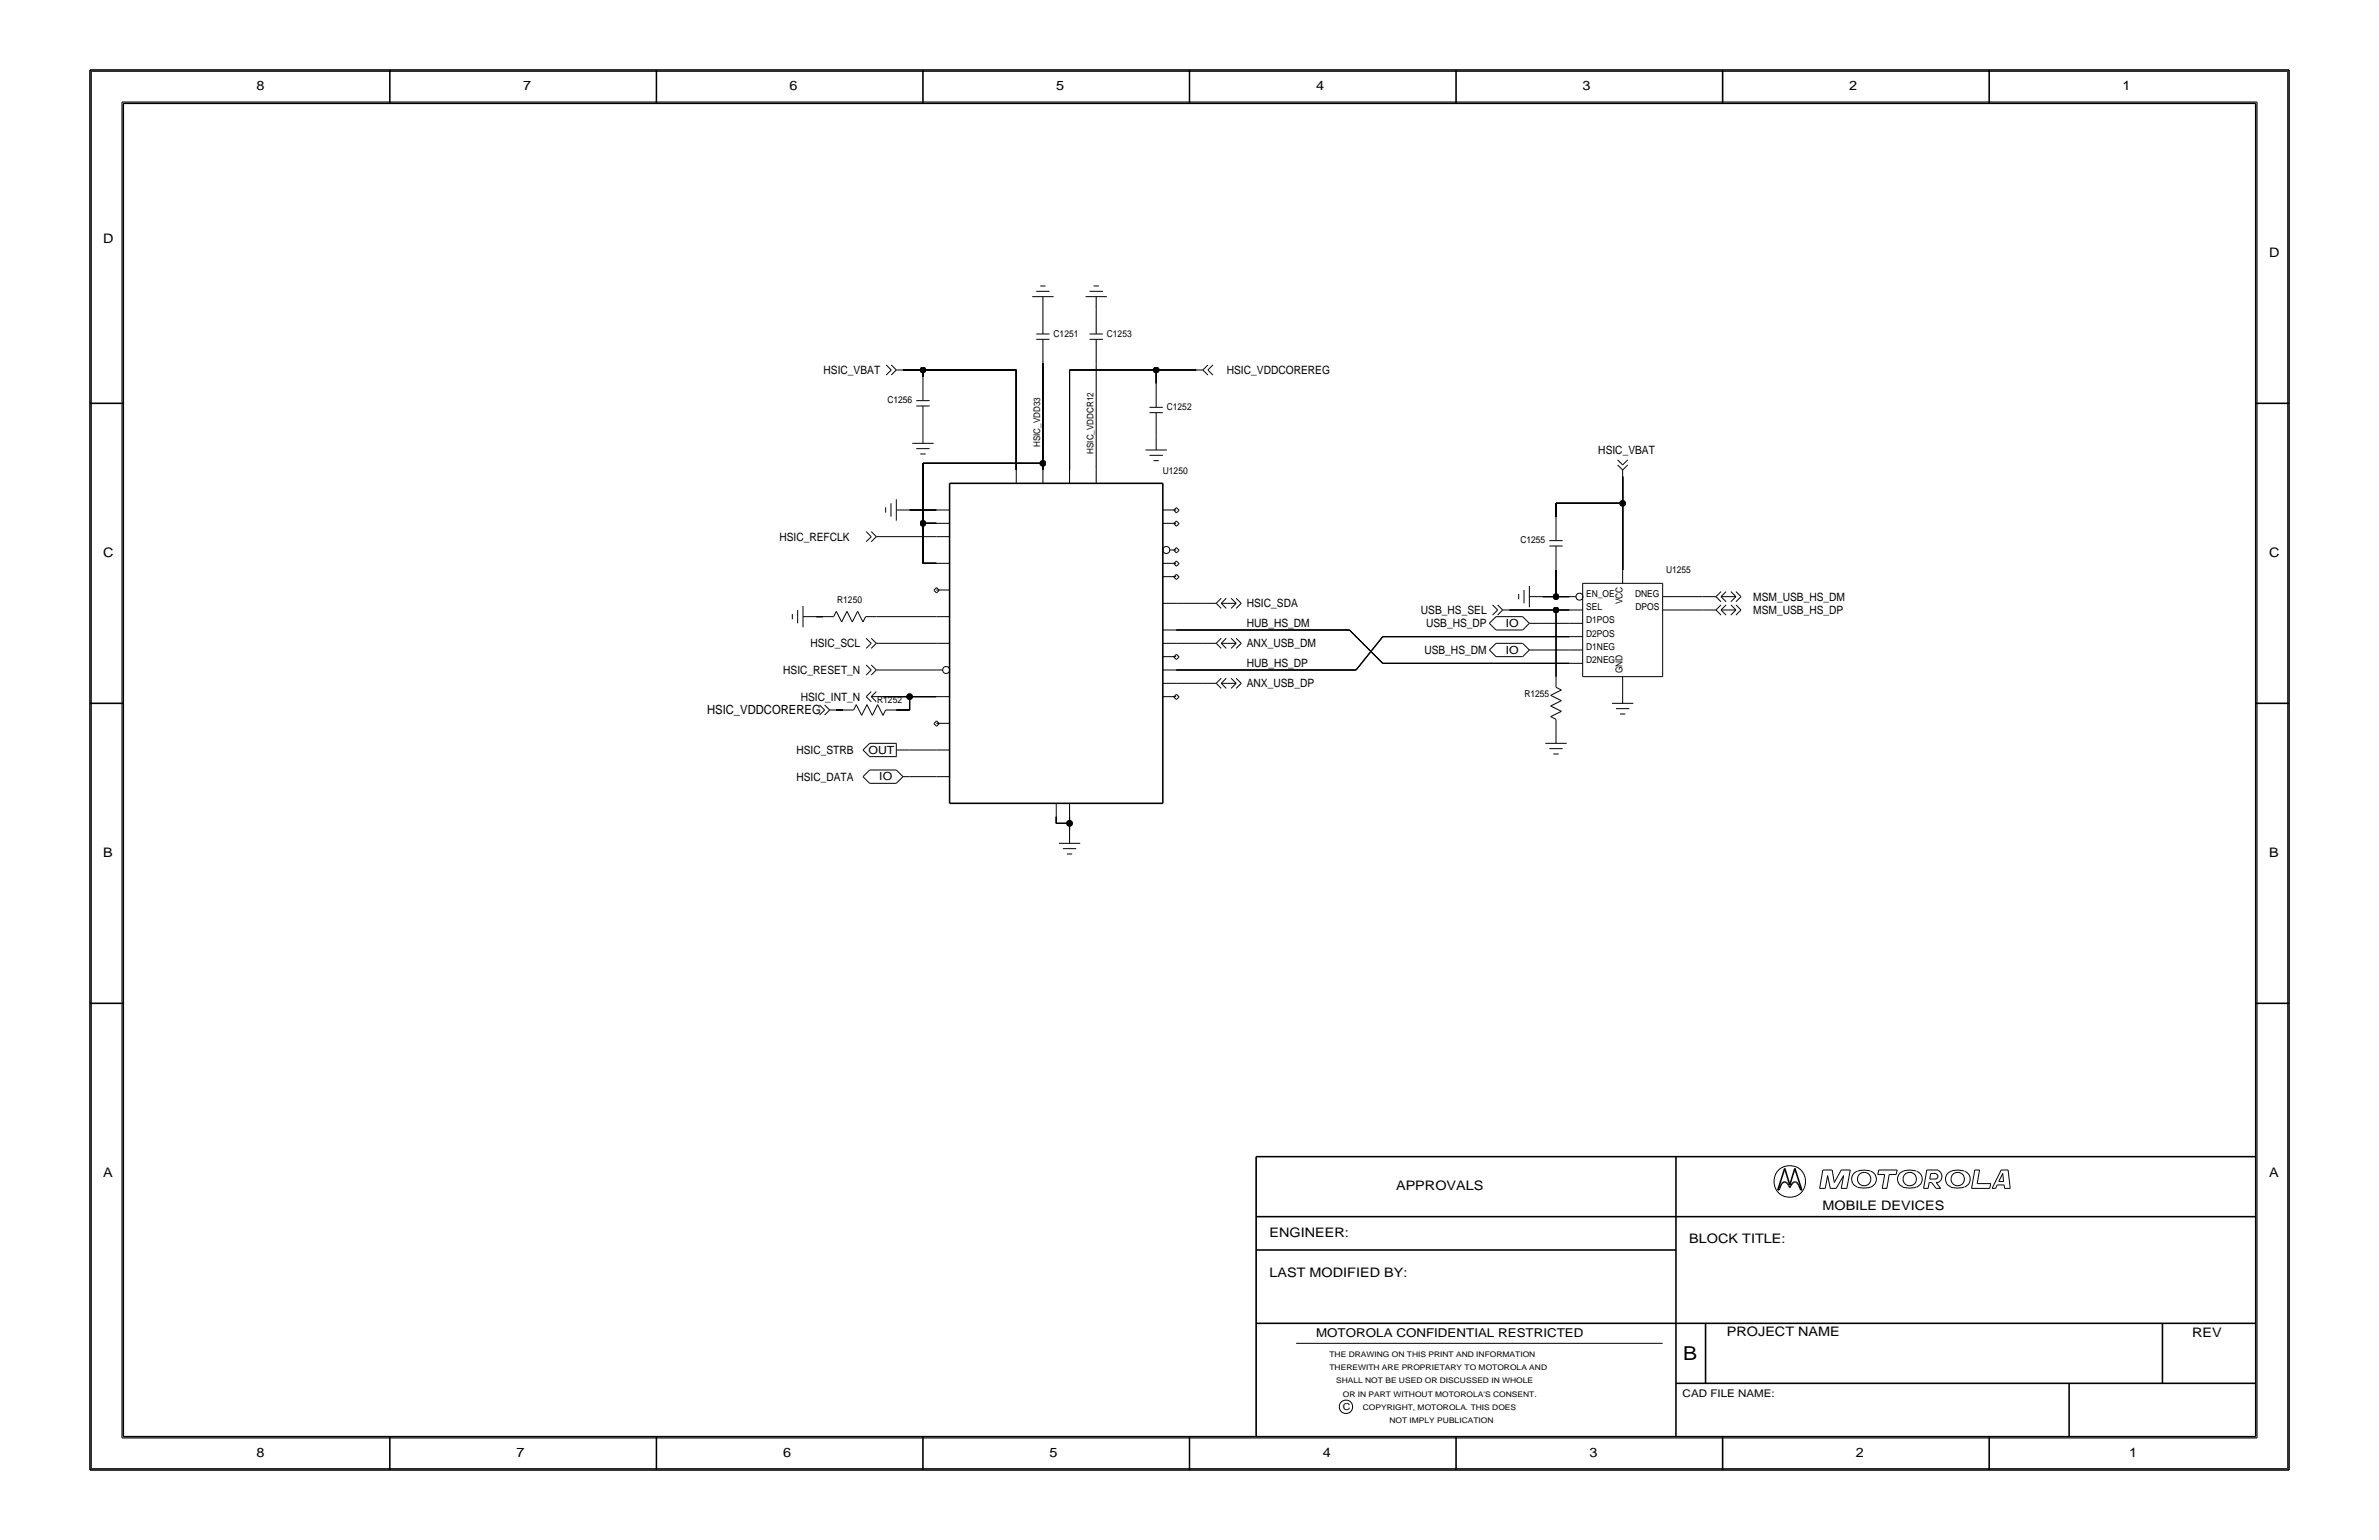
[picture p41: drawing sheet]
<svg xmlns="http://www.w3.org/2000/svg" width="432mm" height="279mm" viewBox="0 0 432 279" stroke-linecap="round" stroke-linejoin="round" font-family="sans-serif">
<defs><g id="words">
<text font-size="3.5" x="305.5" y="246.7">B</text>
<g font-size="2.4">
<text x="46.6" y="16.3">8</text>
<text x="94.9" y="16.3">7</text>
<text x="143.3" y="16.3">6</text>
<text x="191.7" y="16.3">5</text>
<text x="238.9" y="16.3">4</text>
<text x="287.3" y="16.3">3</text>
<text x="335.6" y="16.3">2</text>
<text x="385.2" y="16.3">1</text>
<text x="18.7" y="44.1">D</text>
<text x="411.8" y="46.6">D</text>
<text x="18.7" y="101">C</text>
<text x="411.8" y="101">C</text>
<text x="18.7" y="155.4">B</text>
<text x="411.8" y="155.4">B</text>
<text x="18.7" y="213.5">A</text>
<text x="253.4" y="215.9">APPROVALS</text>
<text x="411.8" y="213.5">A</text>
<text x="330.8" y="219.5">MOBILE DEVICES</text>
<text x="230.4" y="224.4">ENGINEER:</text>
<text x="306.6" y="225.6">BLOCK TITLE:</text>
<text x="230.4" y="231.6">LAST MODIFIED BY:</text>
<text x="313.4" y="242.4">PROJECT NAME</text>
<text x="397.9" y="242.5">REV</text>
<text x="46.6" y="264.3">8</text>
<text x="93.7" y="264.3">7</text>
<text x="142.1" y="264.3">6</text>
<text x="190.5" y="264.3">5</text>
<text x="240.1" y="264.3">4</text>
<text x="288.5" y="264.3">3</text>
<text x="336.9" y="264.3">2</text>
<text x="386.4" y="264.3">1</text>
</g>
<text font-size="2.3" x="128.3" y="129.5">HSIC_VDDCOREREG</text>
<text font-size="2.2" x="238.9" y="242.5">MOTOROLA CONFIDENTIAL RESTRICTED</text>
<g font-size="2.1">
<text x="149.5" y="67.9">HSIC_VBAT</text>
<text x="222.7" y="67.9">HSIC_VDDCOREREG</text>
<text x="290.1" y="82.4">HSIC_VBAT</text>
<text x="141.5" y="98.1">HSIC_REFCLK</text>
<text x="226.3" y="110.2">HSIC_SDA</text>
<text x="226.3" y="113.8">HUB_HS_DM</text>
<text x="257.9" y="111.4">USB_HS_SEL</text>
<text x="258.8" y="113.8">USB_HS_DP</text>
<text x="318.2" y="109">MSM_USB_HS_DM</text>
<text x="318.2" y="111.4">MSM_USB_HS_DP</text>
<text x="147.1" y="117.4">HSIC_SCL</text>
<text x="226.3" y="117.4">ANX_USB_DM</text>
<text x="258.5" y="118.7">USB_HS_DM</text>
<text x="142.2" y="122.3">HSIC_RESET_N</text>
<text x="226.3" y="124.7">ANX_USB_DP</text>
<text x="226.3" y="121.1">HUB_HS_DP</text>
<text x="145.3" y="127.1">HSIC_INT_N</text>
<text x="144.5" y="136.8">HSIC_STRB</text>
<text x="144.5" y="141.6">HSIC_DATA</text>
</g>
<g font-size="2">
<text x="273.3" y="113.8">IO</text>
<text x="273.3" y="118.6">IO</text>
<text x="157.6" y="136.8">OUT</text>
<text x="159.6" y="141.6">IO</text>
</g>
<text font-size="1.9" x="305.4" y="253.4">CAD FILE NAME:</text>
<g font-size="1.7">
<text x="191.2" y="61.1">C1251</text>
<text x="200.9" y="61.1">C1253</text>
<text x="161.1" y="73.2">C1256</text>
<text x="211.8" y="74.4">C1252</text>
<text x="211.1" y="85.9">U1250</text>
<text x="276" y="98.6">C1255</text>
<text x="302.4" y="104">U1255</text>
<text x="152" y="109.5">R1250</text>
<text x="287.9" y="108.3">EN_OE</text>
<text x="287.9" y="110.7">SEL</text>
<text x="287.9" y="113.1">D1POS</text>
<text x="294.5" y="109.6" transform="rotate(-90 294.5 109.6)">VCC</text>
<text x="296.8" y="108.3">DNEG</text>
<text x="296.9" y="110.7">DPOS</text>
<text x="287.9" y="115.5">D2POS</text>
<text x="287.9" y="117.9">D1NEG</text>
<text x="287.9" y="120.3">D2NEG</text>
<text x="294.5" y="122.2" transform="rotate(-90 294.5 122.2)">GND</text>
<text x="159.2" y="127.6">R1252</text>
<text x="276.7" y="126.4">R1255</text>
<text x="243.7" y="255.8">C</text>
</g>
<g font-size="1.6">
<text x="188.8" y="81.2" transform="rotate(-90 188.8 81.2)">HSIC_VDD33</text>
<text x="198.5" y="82.4" transform="rotate(-90 198.5 82.4)">HSIC_VDDCR12</text>
</g>
<g font-size="1.4">
<text x="241.3" y="246.1">THE DRAWING ON THIS PRINT AND INFORMATION</text>
<text x="241.3" y="248.6">THEREWITH ARE PROPRIETARY TO MOTOROLA AND</text>
<text x="242.5" y="251">SHALL NOT BE USED OR DISCUSSED IN WHOLE</text>
<text x="243.7" y="253.4">OR IN PART WITHOUT MOTOROLA'S CONSENT.</text>
<text x="247.3" y="255.8">COPYRIGHT, MOTOROLA. THIS DOES</text>
<text x="252.2" y="258.2">NOT IMPLY PUBLICATION</text>
</g>
</g></defs>
<!-- layer: Nets -->
<g fill="none" stroke="#000" stroke-width=".18">
<path d="M163.9 67.1h3.6zM167.5 67.1v1.2zM167.5 67.1h17zM184.5 67.1v18.2zM189.3 65.9v18.2zM194.1 67.1v18.2zM194.1 67.1h15.8zM199 65.9v19.4zM209.9 67.1v2.4zM209.9 67.1h7.2zM160.3 97.4h9.6zM165.1 92.5h4.8z"/>
<path d="M167.5 94.9v7.3zM167.5 84.1v10.8zM167.5 84.1h21.8zM167.5 94.9h2.4zM189.3 84.1v1.2zM282.4 91.3v2.4zM282.4 91.3h12.1zM294.5 91.3v12.1zM294.5 86.5v4.8zM148.2 111.9h1.2zM159.1 111.9h10.8zM160.3 116.7h9.6z"/>
<path d="M167.5 102.2h2.4zM213.5 114.3h31.4zM213.5 116.7h4.8zM213.5 109.5h4.8zM244.9 114.3l6.1 6zM251 115.5l-4.9 6.1zM251 115.5h33.8zM274 110.7h8.4zM278.8 113.1h6zM278.8 117.9h6zM280 108.3h2.4zM282.4 108.3h2.4z"/>
<path d="M282.4 103.4v4.9zM282.4 110.7v12.1zM282.4 110.7h2.4zM304.2 110.7h4.8zM304.2 108.3h4.8zM151.8 128.8h1.2zM160.3 126.4h4.8zM160.3 121.6h9.6zM162.7 128.8h2.4zM165.1 136.1h4.8zM165.1 126.4v2.4zM165.1 126.4h4.8z"/>
<path d="M213.5 121.6h32.6zM213.5 124h4.8zM251 120.3h33.8zM165.1 140.9h4.8zM191.7 149.4h2.4zM191.7 148.2v1.2zM194.1 149.4v1.2zM194.1 148.2v1.2z"/>
</g>
<g fill="#000" stroke="#000" stroke-width=".18">
<circle cx="167.5" cy="67.1" r=".53"/>
<circle cx="209.9" cy="67.1" r=".53"/>
<circle cx="167.5" cy="94.9" r=".53"/>
<circle cx="189.3" cy="84.1" r=".53"/>
<circle cx="294.5" cy="91.3" r=".53"/>
<circle cx="282.4" cy="108.3" r=".53"/>
<circle cx="282.4" cy="110.7" r=".53"/>
<circle cx="165.1" cy="126.4" r=".53"/>
<circle cx="194.1" cy="149.4" r=".53"/>
</g>
<!-- layer: Components -->
<g fill="none" stroke="#000" stroke-width=".18">
<path d="M187.4 53.8h3.8zM188.1 52.9h2.4zM188.8 51.9h1zM189.3 53.8v2.4zM189.3 56.2v4.4zM197 53.8h3.9zM197.8 52.9h2.4zM198.5 51.9h1zM199 53.8v2.4zM199 56.2v4.4zM160.8 66.2l1 .9zM161.8 67.1l-1 .9z"/>
<path d="M161.8 66.2l.9 .9zM162.7 67.1l-.9 .9zM162.7 67.1h1.2zM166.3 72.7h2.4zM166.3 73.7h2.4zM167.5 73.7v4.3zM167.5 68.3v4.4zM167.5 78v2.4zM188.1 61.6h2.4zM188.1 60.6h2.4zM189.3 61.6v4.3zM197.8 61.6h2.4z"/>
<path d="M197.8 60.6h2.4zM199 61.6v4.3zM208.6 74.9h2.5zM208.6 73.9h2.5zM209.9 79.2v2.4zM209.9 74.9v4.3zM209.9 69.5v4.4zM217.1 67.1h1.2zM218.3 67.1l.9 .9zM219.2 67.1l1 .9zM219.2 66.2l-.9 .9zM220.2 66.2l-1 .9z"/>
<path d="M157.2 96.4l.9 1zM158.1 97.4l-.9 .9zM158.1 96.4l1 1zM159.1 97.4l-1 .9zM159.1 97.4h1.2zM160.7 92v1zM161.7 91.3v2.4zM162.7 92.5h2.4zM162.7 90.6v3.9zM165.6 80.4h3.9zM166.3 81.4h2.4zM167 82.4h1z"/>
<path d="M169.9 97.4h2.5zM169.9 92.5h2.5zM169.9 94.9h2.5zM184.5 85.3v2.4zM189.3 85.3v2.4zM194.1 85.3v2.4zM199 85.3v2.4zM207.9 81.6h3.9zM208.6 82.6h2.5zM209.4 83.6h.9zM211.1 92.5h2.4zM211.1 94.9h2.4z"/>
<path d="M212.3 99.8h1.2zM213 99.8l.5-.5zM213 92.6l.5-.5zM213 95l.5-.5zM213 99.8l.5 .5zM213 92.6l.5 .5zM213 95l.5 .5zM213.5 99.3l.5 .5zM213.5 92.1l.5 .5zM213.5 94.5l.5 .5zM214 99.8l-.5 .5zM214 92.6l-.5 .5z"/>
<path d="M214 95l-.5 .5zM281.2 98.1h2.4zM281.2 99.1h2.4zM282.4 99.1v4.3zM282.4 93.7v4.4zM293.6 83.4l.9 1zM293.6 84.4l.9 .9zM294.5 84.4l.9-1zM294.5 85.3l.9-.9zM294.5 85.3v1.2zM143.8 111.4v1zM144.8 110.7v2.4z"/>
<path d="M145.7 111.9h2.5zM145.7 109.9v3.9zM149.4 111.9h1.9zM151.8 110.9l1 1.9zM151.8 110.9l-.5 1zM153.7 110.9l-.9 1.9zM153.7 110.9l1 1.9zM155.7 110.9l.9 1.9zM155.7 110.9l-1 1.9zM157.1 111.9l-.5 .9zM157.1 111.9h2zM157.2 115.8l.9 .9z"/>
<path d="M158.1 116.7l-.9 .9zM158.1 115.8l1 .9zM159.1 116.7l-1 .9zM159.1 116.7h1.2zM169.5 107.1l.5-.5zM169.5 107.1l.5 .5zM169.9 116.7h2.5zM169.9 102.2h2.5zM169.9 111.9h2.5zM169.9 107h2.5zM170 106.6l.5 .5zM170.5 107.1l-.5 .5z"/>
<path d="M211.1 109.5h2.4zM211.1 104.6h2.4zM211.1 102.2h2.4zM211.1 119.1h2.4zM211.1 116.7h2.4zM211.1 114.3h2.4zM213 104.7l.5-.5zM213 102.3l.5-.5zM213 119.2l.5-.5zM213 104.7l.5 .5zM213 102.3l.5 .4zM213 119.2l.5 .5z"/>
<path d="M213.5 104.2l.5 .5zM213.5 101.8l.5 .5zM213.5 118.7l.5 .5zM214 104.7l-.5 .5zM214 102.3l-.5 .4zM214 119.2l-.5 .5zM218.3 116.7h2.4zM218.3 109.5h2.4zM220.7 116.7l1 .9zM220.7 109.5l1 .9zM220.7 116.7l1-.9zM220.7 109.5l1-1z"/>
<path d="M221.7 116.7l.9 .9zM221.7 109.5l.9 .9zM221.7 116.7l.9-.9zM221.7 116.7h2.7zM221.7 109.5l.9-1zM221.7 109.5h2.7zM223.4 115.8l1 .9zM223.4 108.5l1 1zM223.4 117.6l1-.9zM223.4 110.4l1-.9zM224.4 115.8l.9 .9zM224.4 108.5l.9 1z"/>
<path d="M224.4 117.6l.9-.9zM224.4 110.4l.9-.9zM270.3 117.9l1.2 1.2zM270.3 113.1l1.2 1.2zM270.9 109.8l.9 .9zM271.5 116.7l-1.2 1.2zM271.5 111.9l-1.2 1.2zM271.5 119.1h4.9zM271.5 116.7h4.9zM271.5 114.3h4.9zM271.5 111.9h4.9zM271.8 110.7l-.9 .9z"/>
<path d="M271.8 109.8l.9 .9zM272.7 110.7l-.9 .9zM272.7 110.7h1.3zM275.7 107.8v.9zM276.4 119.1l1.2-1.2zM276.4 114.3l1.2-1.2zM276.4 116.7l1.2 1.2zM276.4 111.9l1.2 1.2zM276.6 107v2.5zM277.6 108.3h2.4zM277.6 106.3v3.9zM277.6 117.9h1.2z"/>
<path d="M277.6 113.1h1.2zM284.8 108.3h1.3zM284.8 110.7h2.5zM284.8 113.1h2.5zM284.8 115.5h2.5zM284.8 117.9h2.5zM287.3 105.8h14.5zM287.3 105.8v17zM294.5 103.4v2.4zM301.8 105.8v17zM301.8 108.3h2.4zM301.8 110.7h2.4z"/>
<path d="M309 110.7h2.5zM309 108.3h2.5zM311.5 110.7l.9 .9zM311.5 108.3l.9 .9zM311.5 110.7l.9-.9zM311.5 108.3l.9-1zM312.4 110.7l.9 .9zM312.4 108.3l.9 .9zM312.4 110.7l.9-.9zM312.4 110.7h2.7zM312.4 108.3l.9-1zM312.4 108.3h2.7z"/>
<path d="M314.2 109.8l.9 .9zM314.2 107.3l.9 1zM314.2 111.6l.9-.9zM314.2 109.2l.9-.9zM315.1 109.8l.9 .9zM315.1 107.3l.9 1zM315.1 111.6l.9-.9zM315.1 109.2l.9-.9zM148.7 127.9l1 .9zM149.7 128.8l-1 .9zM149.7 127.9l.9 .9zM150.6 128.8l-.9 .9z"/>
<path d="M150.6 128.8h1.2zM153 128.8h1.9zM155.4 127.8l1 2zM155.4 127.8l-.5 1zM156.6 136.1l1.2 1.2zM157.2 126.4l.9 .9zM157.2 126.4l.9-.9zM157.2 120.6l.9 1zM157.4 127.8l-1 2zM157.4 127.8l.9 2zM157.8 139.7l-1.2 1.2zM157.8 134.9l-1.2 1.2z"/>
<path d="M157.8 139.7h4.9zM157.8 134.9h4.9zM157.8 137.3h4.9zM158.1 126.4l1 .9zM158.1 126.4h2.2zM158.1 126.4l1-.9zM158.1 121.6l-.9 .9zM158.1 120.6l1 1zM159.1 121.6l-1 .9zM159.1 121.6h1.2zM159.3 127.8l1 2zM159.3 127.8l-1 2z"/>
<path d="M160.7 128.8l-.4 1zM160.7 128.8h2zM162.7 139.7l1.2 1.2zM162.7 136.1h2.4zM162.7 134.9v2.4zM169.5 131.3l.5-.5zM169.5 131.3l.5 .5zM169.9 121.6h1.2zM169.9 126.4h2.5zM169.9 136.1h2.5zM169.9 131.2h2.5zM170 130.8l.5 .5z"/>
<path d="M170.5 131.3l-.5 .5zM211.1 126.4h2.4zM211.1 124h2.4zM211.1 121.6h2.4zM213 126.4l.5-.4zM213 126.4l.5 .5zM213.5 126l.5 .4zM214 126.4l-.5 .5zM218.3 124h2.4zM220.7 124l1 .9zM220.7 124l1-.9zM221.7 124l.9 .9z"/>
<path d="M221.7 124l.9-.9zM221.7 124h2.7zM223.4 123.1l1 .9zM223.4 124.9l1-.9zM224.4 123.1l.9 .9zM224.4 124.9l.9-.9zM280.5 134.9h3.9zM281.2 135.8h2.4zM281.5 126.2l1.9 .9zM281.5 130l1.9-.9zM281.5 128.1l1.9-1zM281.5 128.1l1.9 1z"/>
<path d="M281.5 126.2l1.9-1zM281.5 130l.9 .5zM281.9 136.8h1zM282.4 124.7l1 .5zM282.4 132.4v2.5zM282.4 122.8v1.9zM282.4 130.5v1.9zM284.8 120.3h2.5zM287.3 122.8h14.5zM292.6 127.6h3.9zM293.3 128.6h2.4zM294 129.5h1z"/>
<path d="M294.5 125.2v2.4zM294.5 122.8v2.4zM156.6 140.9l1.2 1.2zM157.8 142.1h4.9zM163.9 140.9h1.2zM163.9 140.9l-1.2 1.2zM169.9 140.9h2.5zM191.7 145.7v2.5zM192.2 153h3.9zM192.9 154h2.4zM193.6 154.9h1zM194.1 150.6v2.4z"/>
<path d="M194.1 145.7v2.5z"/>
<circle cx="211.7" cy="99.8" r=".63"/>
<circle cx="286.7" cy="108.3" r=".63"/>
<circle cx="171.7" cy="121.6" r=".63"/>
</g>
<path d="M172.4 87.7v58zM172.4 87.7h38.7zM211.1 87.7v58zM172.4 145.7h38.7z" fill="none" stroke="#000" stroke-width=".29"/>
<!-- layer: Page Border and Title Block -->
<g fill="none" stroke="#000" stroke-width=".29">
<path d="M16.3 12.7h399.2zM16.3 12.7v254zM22.4 18.7h387zM22.4 18.7v242zM70.8 12.7v6zM119.1 12.7v6zM167.5 12.7v6zM215.9 12.7v6zM264.3 12.7v6zM312.7 12.7v6zM361 12.7v6zM409.4 18.7v242z"/>
<path d="M415.5 12.7v254zM16.3 73.2h6.1zM409.4 73.2h6.1zM16.3 127.6h6.1zM409.4 127.6h6.1zM16.3 182h6.1zM409.4 182h6.1zM228 209.9v50.8zM228 209.9h181.4zM304.2 209.9v50.8zM322.7 215.9h.2zM323 215.6l-.1 .3z"/>
<path d="M323.2 215.1l-.2 .5zM323.4 214.7l.2-.2zM323.4 214.7l-.2 .4zM323.6 214.5l.2-.1zM323.8 214.4h.2zM323.9 212l1 3zM323.9 212l-1.2 3.9zM324 214.4l.2 .1zM324.2 214.5l.3 .2zM324.5 214.7l.2 .4zM324.7 215.1l.2 .4zM325 215.1l-.1 .4z"/>
<path d="M325.3 214.7l-.3 .4zM325.5 214.5l.2-.1zM325.5 214.5l-.2 .2zM325.7 214.4h.2zM325.8 212l1.2 3.9zM325.8 212l-.9 3zM325.9 214.4l.2 .1zM326.1 214.5l.2 .2zM326.3 214.7l.2 .4zM326.5 215.1l.2 .5zM326.7 215.6l.1 .3zM326.8 215.9h.2z"/>
<path d="M228 220.7h181.4zM228 226.8h76.2zM228 240.1h181.4zM304.2 251h105.2zM309.6 240.1v10.9zM375.6 251v9.7zM392.5 240.1v10.9zM16.3 266.7h399.2zM22.4 260.7h387zM70.8 260.7v6zM119.1 260.7v6zM167.5 260.7v6z"/>
<path d="M215.9 260.7v6zM264.3 260.7v6zM312.7 260.7v6zM361 260.7v6z"/>
</g>
<g fill="none" stroke="#000" stroke-width=".18">
<path d="M16.6 12.9v253.6zM16.6 12.9h398.6zM22.1 18.5v242.4zM22.1 18.5h387.6zM409.7 18.5v242.4zM415.2 12.9v253.6zM330.3 215.6h1zM330.9 212.3h1.6zM330.9 212.3l-.6 3.3zM331.7 213.3l-.4 2.3zM331.7 213.3l.5 2.3zM332.2 215.6h1.1z"/>
<path d="M332.5 212.3l.4 2.2zM334.2 212.3h1.6zM334.2 212.3l-1.3 2.2zM334.2 215.6h1zM334.6 213.3l-.4 2.3zM334.6 213.3l-1.3 2.3zM335.8 212.3l-.6 3.3zM337 212.5a1.52 1.52 0 0 0-.9 1.5 1.52 1.52 0 0 0 1 1.4M339.5 212.5l-.1-.1a3.8 3.8 0 0 0-2.3 .1M339.6 212.5a1.56 1.56 0 0 1 .9 1.8 1.56 1.56 0 0 1-1.6 1.2l-1.8-.1M340.8 213.1h1.3zM341 212.3h3.4z"/>
<path d="M341 212.3l-.2 .8zM341.6 215.6h.9zM342.1 213.1l-.5 2.5zM342.9 213.1l-.4 2.5zM342.9 213.1h1.3zM344.4 212.3l-.2 .8zM347.8 212.5a2.85 2.85 0 0 0-3.2 .7 1.55 1.55 0 0 0 .8 2.2M347.8 215.4l-1.3 .1-1.1-.1M347.9 212.5a1.51 1.51 0 0 1 1 1.4 1.51 1.51 0 0 1-1 1.5M349.1 215.6h.9zM349.7 212.3h2.1zM349.7 212.3l-.6 3.3z"/>
<path d="M350.2 214.5h.4zM350.2 214.5l-.2 1.1zM350.3 213.9h1.1zM350.4 212.9h1zM350.4 212.9l-.1 1zM350.6 214.5l.8 1.1zM351.4 213a.47 .47 0 0 1 .3 .5 .47 .47 0 0 1-.3 .4M351.4 214.5l.8 1.1zM351.4 214.5h.4zM351.4 215.6h.8zM351.8 212.4a1.18 1.18 0 0 1 .7 1.1 1.18 1.18 0 0 1-.7 1M356.5 212.5a2.85 2.85 0 0 0-3.2 .7 1.55 1.55 0 0 0 .8 2.2"/>
<path d="M356.5 215.4l-1.3 .1-1.1-.1M356.6 212.5a1.51 1.51 0 0 1 1 1.4 1.51 1.51 0 0 1-1 1.5M357.9 215.6h3.2zM358.4 212.3h.9zM358.4 212.3l-.5 3.3zM358.9 214.7h2.4zM359.3 212.3l-.4 2.4zM361.3 214.7l-.2 .9zM361.6 215.6h.6zM362.5 215h1.3zM362.5 215l-.3 .6zM362.8 214.4h.9z"/>
<path d="M363.2 212.3l-1.6 3.3zM363.2 212.3h1.3zM363.5 212.9l-.7 1.5zM363.5 212.9l.2 1.5zM363.8 215l.1 .6zM363.9 215.6h1zM364.5 212.3l.4 3.3zM235.3 243.7h66.5zM16.6 266.5h398.6zM22.1 260.9h387.6z"/>
<circle cx="324.8" cy="214.4" r="2.88"/>
<circle cx="338.3" cy="213.9" r="1.22"/>
<circle cx="346.6" cy="213.9" r="1.22"/>
<circle cx="355.3" cy="213.9" r="1.22"/>
<circle cx="244.3" cy="255.2" r="1.22"/>
</g>
<use href="#words"/>
</svg>
